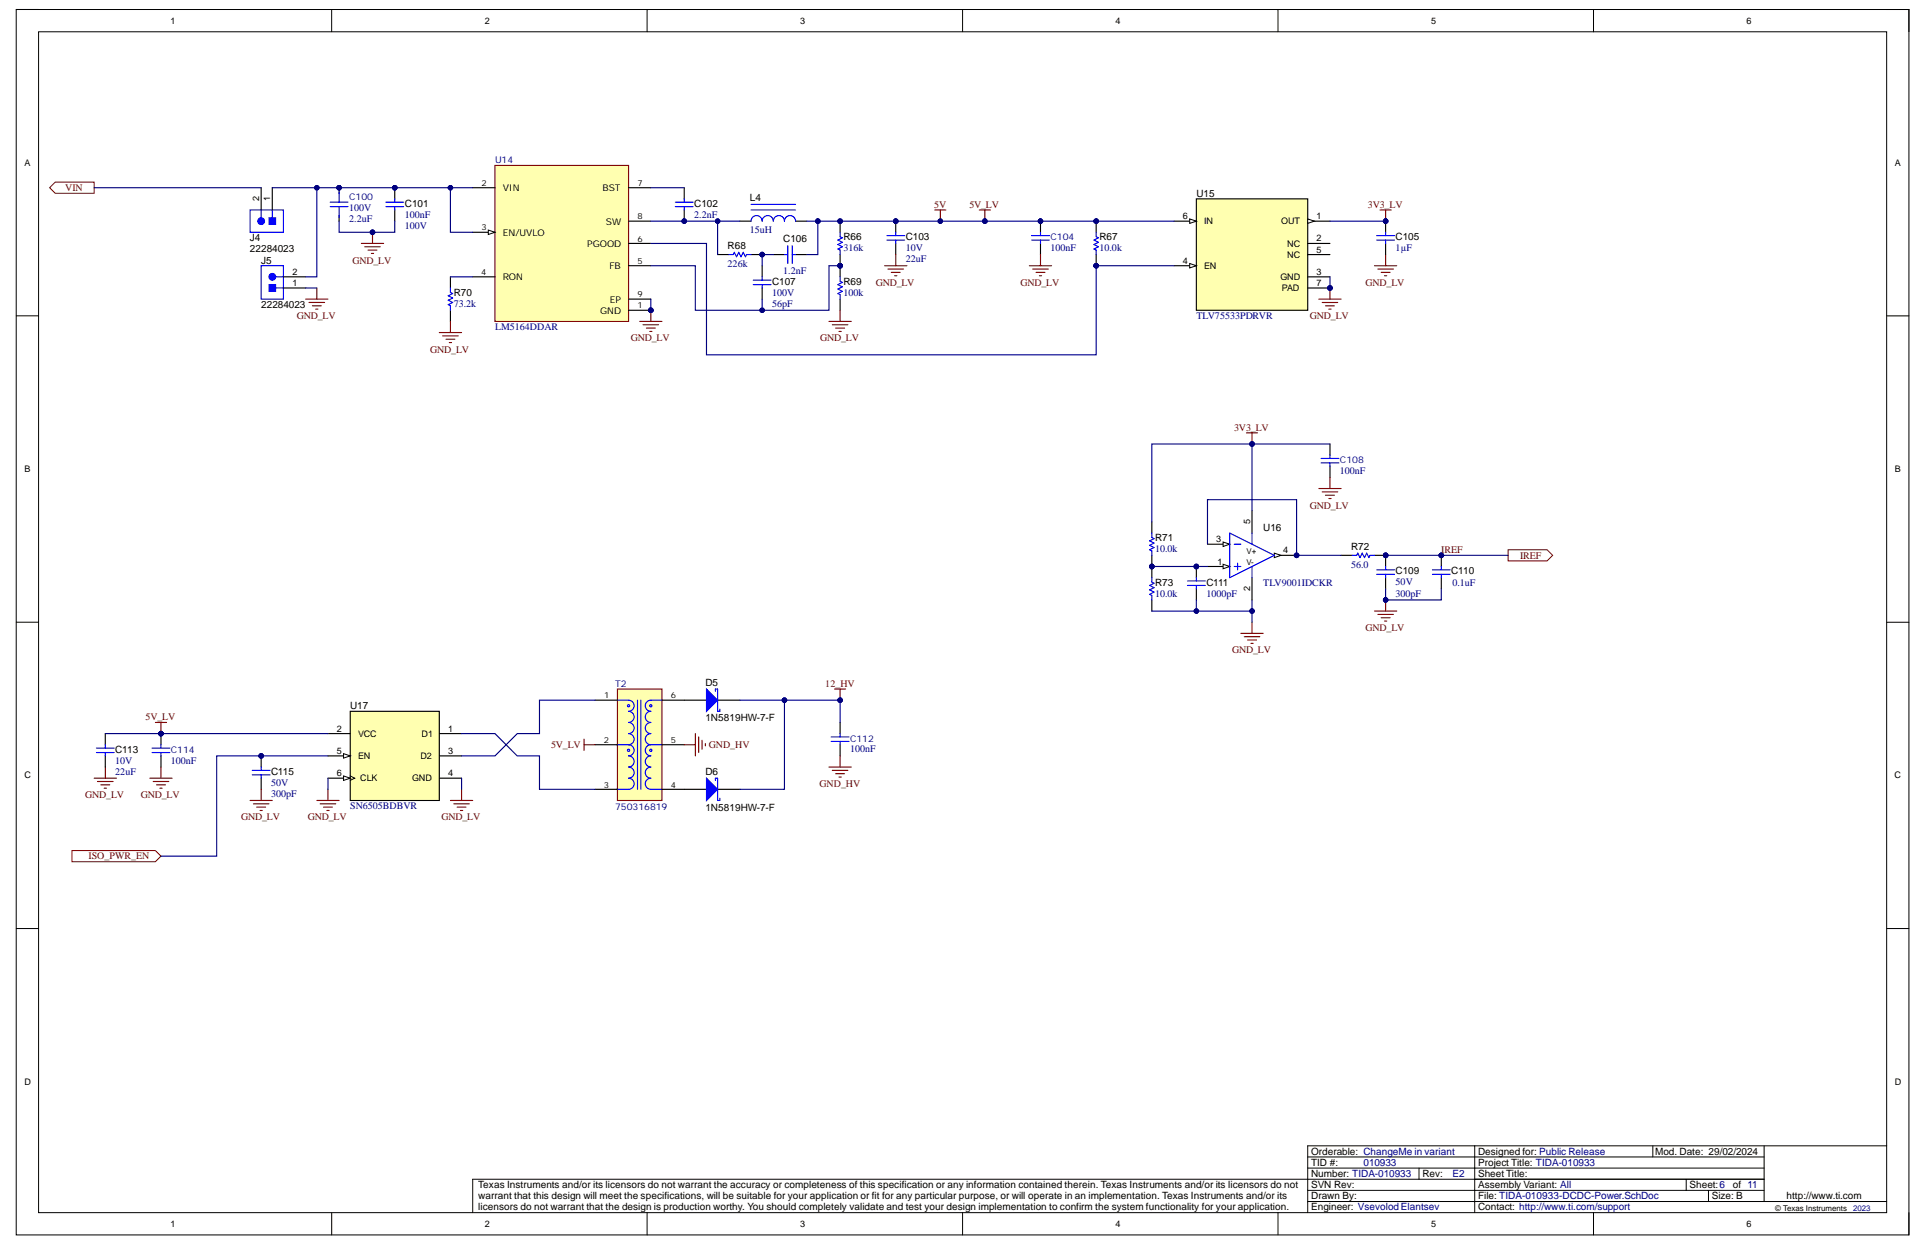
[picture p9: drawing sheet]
<svg xmlns="http://www.w3.org/2000/svg" width="432mm" height="279mm" viewBox="0 0 432 279" stroke-linecap="round" stroke-linejoin="round" font-family="sans-serif">
<defs><g id="words">
<g font-size="2.2" fill="#800000">
<text x="14.6" y="42.8">VIN</text>
<text x="209.4" y="46.6">5V</text>
<text x="217.3" y="46.6">5V_LV</text>
<text x="306.7" y="46.6">3V3_LV</text>
<text x="79" y="59.1">GND_LV</text>
<text x="196.3" y="64.1">GND_LV</text>
<text x="228.8" y="64.1">GND_LV</text>
<text x="306.2" y="64.1">GND_LV</text>
<text x="66.5" y="71.5">GND_LV</text>
<text x="293.7" y="71.5">GND_LV</text>
<text x="141.4" y="76.5">GND_LV</text>
<text x="183.9" y="76.5">GND_LV</text>
<text x="96.5" y="79">GND_LV</text>
<text x="276.7" y="96.5">3V3_LV</text>
<text x="293.7" y="114">GND_LV</text>
<text x="323.1" y="124">IREF</text>
<text x="340.8" y="125.2">IREF</text>
<text x="306.2" y="141.4">GND_LV</text>
<text x="276.2" y="146.4">GND_LV</text>
<text x="185" y="153.9">12_HV</text>
<text x="32.7" y="161.4">5V_LV</text>
<text x="123.6" y="167.7">5V_LV</text>
<text x="158.9" y="167.7">GND_HV</text>
<text x="19.1" y="178.9">GND_LV</text>
<text x="31.6" y="178.9">GND_LV</text>
<text x="183.7" y="176.4">GND_HV</text>
<text x="54.1" y="183.9">GND_LV</text>
<text x="69" y="183.9">GND_LV</text>
<text x="99" y="183.9">GND_LV</text>
<text x="19.8" y="192.6">ISO_PWR_EN</text>
</g>
<g font-size="2.2" fill="#000080">
<text x="78.3" y="47.3">100V</text>
<text x="78.3" y="49.8">2.2uF</text>
<text x="90.8" y="48.8">100nF</text>
<text x="90.8" y="51.3">100V</text>
<text x="155.6" y="48.8">2.2nF</text>
<text x="168.1" y="52.3">15uH</text>
<text x="163.1" y="59.8">226k</text>
<text x="189.1" y="56.3">316k</text>
<text x="203.1" y="56.3">10V</text>
<text x="203.1" y="58.8">22uF</text>
<text x="235.5" y="56.3">100nF</text>
<text x="246.5" y="56.3">10.0k</text>
<text x="312.9" y="56.3">1µF</text>
<text x="175.6" y="61.3">1.2nF</text>
<text x="101.7" y="68.8">73.2k</text>
<text x="173.1" y="66.3">100V</text>
<text x="173.1" y="68.8">56pF</text>
<text x="189.1" y="66.3">100k</text>
<text x="268.2" y="71.5">TLV75533PDRVR</text>
<text x="111" y="74">LM5164DDAR</text>
<text x="300.4" y="106.2">100nF</text>
<text x="259" y="123.7">10.0k</text>
<text x="283.2" y="131.5">TLV9001IDCKR</text>
<text x="302.9" y="127.2">56.0</text>
<text x="312.9" y="131.2">50V</text>
<text x="325.6" y="131.5">0.1uF</text>
<text x="259" y="133.7">10.0k</text>
<text x="270.5" y="133.7">1000pF</text>
<text x="312.9" y="133.7">300pF</text>
<text x="25.8" y="171.1">10V</text>
<text x="25.8" y="173.6">22uF</text>
<text x="38.3" y="171.1">100nF</text>
<text x="190.6" y="168.6">100nF</text>
<text x="60.8" y="176.2">50V</text>
<text x="60.8" y="178.7">300pF</text>
<text x="78.5" y="181.4">SN6505BDBVR</text>
<text x="305.7" y="261.3">010933</text>
<text x="325.6" y="263.8">E2</text>
</g>
<g font-size="2.2">
<text x="90.8" y="46.3">C101</text>
<text x="155.6" y="46.3">C102</text>
<text x="168.1" y="45.1">L4</text>
<text x="268.2" y="44.1">U15</text>
<text x="189.1" y="53.8">R66</text>
<text x="203.1" y="53.8">C103</text>
<text x="246.5" y="53.8">R67</text>
<text x="312.9" y="53.8">C105</text>
<text x="56" y="54.1">J4</text>
<text x="56" y="56.6">22284023</text>
<text x="58.5" y="59.1">J5</text>
<text x="163.1" y="55.8">R68</text>
<text x="175.6" y="54.3">C106</text>
<text x="173.1" y="63.8">C107</text>
<text x="189.1" y="63.8">R69</text>
<text x="58.5" y="69">22284023</text>
<text x="101.7" y="66.3">R70</text>
<text x="283.2" y="119">U16</text>
<text x="259" y="121.3">R71</text>
<text x="302.9" y="123.2">R72</text>
<text x="259" y="131.2">R73</text>
<text x="270.5" y="131.2">C111</text>
<text x="312.9" y="128.7">C109</text>
<text x="325.4" y="128.7">C110</text>
<text x="158.1" y="153.7">D5</text>
<text x="78.5" y="159">U17</text>
<text x="158.1" y="161.7">1N5819HW-7-F</text>
<text x="25.8" y="168.7">C113</text>
<text x="60.8" y="173.7">C115</text>
<text x="158.1" y="173.7">D6</text>
<text x="158.1" y="181.7">1N5819HW-7-F</text>
<text x="293.9" y="263.8">Number: TIDA-010933</text>
<text x="293.9" y="261.3">TID #:</text>
<text x="293.9" y="258.8">Orderable: ChangeMe in variant</text>
<text x="318.9" y="263.8">Rev:</text>
<text x="331.4" y="263.8">Sheet Title:</text>
<text x="331.4" y="261.3">Project Title: TIDA-010933</text>
<text x="331.4" y="258.8">Designed for: Public Release</text>
<text x="371" y="258.8">Mod. Date: 29/02/2024</text>
<text x="107.2" y="266.3">Texas Instruments and/or its licensors do not warrant the accuracy or completeness of this specification or any information contained therein. Texas Instruments and/or its licensors do not</text>
<text x="107.2" y="268.8">warrant that this design will meet the specifications, will be suitable for your application or fit for any particular purpose, or will operate in an implementation. Texas Instruments and/or its</text>
<text x="293.9" y="268.8">Drawn By:</text>
<text x="293.9" y="266.3">SVN Rev:</text>
<text x="331.4" y="268.8">File: TIDA-010933-DCDC-Power.SchDoc</text>
<text x="331.4" y="266.3">Assembly Variant: All</text>
<text x="378.8" y="266.3">Sheet:6</text>
<text x="383.8" y="268.8">Size: B</text>
<text x="388.5" y="266.3">of 11</text>
<text x="400.5" y="268.8">http://www.ti.com</text>
<text x="107.2" y="271.3">licensors do not warrant that the design is production worthy. You should completely validate and test your design implementation to confirm the system functionality for your application.</text>
<text x="293.9" y="271.3">Engineer: Vsevolod Elantsev</text>
<text x="331.4" y="271.3">Contact: http://www.ti.com/support</text>
</g>
<g font-size="2.1" fill="#000080">
<text x="111" y="36.6">U14</text>
<text x="78.3" y="44.9">C100</text>
<text x="235.5" y="53.9">C104</text>
<text x="300.4" y="103.8">C108</text>
<text x="137.9" y="154">T2</text>
<text x="190.6" y="166.2">C112</text>
<text x="38.3" y="168.7">C114</text>
<text x="137.9" y="181.5">750316819</text>
</g>
<g font-size="2.1">
<text x="112.7" y="42.9">VIN</text>
<text x="135.1" y="42.9">BST</text>
<text x="112.7" y="52.8">EN/UVLO</text>
<text x="135.8" y="50.3">SW</text>
<text x="131.7" y="55.3">PGOOD</text>
<text x="112.7" y="62.9">RON</text>
<text x="136.7" y="60.4">FB</text>
<text x="134.6" y="70.4">GND</text>
<text x="136.7" y="67.9">EP</text>
</g>
<g font-size="2">
<text x="38.2" y="5.3">1</text>
<text x="108.7" y="5.3">2</text>
<text x="179.4" y="5.3">3</text>
<text x="250.1" y="5.3">4</text>
<text x="320.8" y="5.3">5</text>
<text x="391.6" y="5.3">6</text>
<text x="5.5" y="37.1">A</text>
<text x="424.8" y="37.1">A</text>
<text x="58.1" y="45.1" transform="rotate(-90 58.1 45.1)">2</text>
<text x="60.6" y="45.1" transform="rotate(-90 60.6 45.1)">1</text>
<text x="265.2" y="49.1">6</text>
<text x="270" y="50.3">IN</text>
<text x="287.2" y="50.3">OUT</text>
<text x="295.2" y="49.1">1</text>
<text x="265.2" y="59.1">4</text>
<text x="288.6" y="55.3">NC</text>
<text x="288.6" y="57.7">NC</text>
<text x="295.2" y="54.1">2</text>
<text x="295.2" y="56.6">5</text>
<text x="65.6" y="64.1">1</text>
<text x="65.6" y="61.6">2</text>
<text x="270" y="60.2">EN</text>
<text x="287" y="62.7">GND</text>
<text x="287.4" y="65.2">PAD</text>
<text x="295.2" y="61.6">3</text>
<text x="295.2" y="64.1">7</text>
<text x="5.5" y="105.8">B</text>
<text x="424.8" y="105.8">B</text>
<text x="280.3" y="117.5" transform="rotate(-90 280.3 117.5)">5</text>
<text x="272.7" y="121.6">3</text>
<text x="287.7" y="124">4</text>
<text x="273" y="126.5">1</text>
<text x="280.3" y="132.5" transform="rotate(-90 280.3 132.5)">2</text>
<text x="75.5" y="164">2</text>
<text x="80.3" y="165.1">VCC</text>
<text x="94.5" y="165.1">D1</text>
<text x="100.5" y="164">1</text>
<text x="75.5" y="169">5</text>
<text x="75.5" y="174">6</text>
<text x="80.3" y="170.1">EN</text>
<text x="94.3" y="170.1">D2</text>
<text x="100.5" y="169">3</text>
<text x="100.5" y="174">4</text>
<text x="5.5" y="174.5">C</text>
<text x="80.8" y="175.1">CLK</text>
<text x="92.4" y="175.1">GND</text>
<text x="424.8" y="174.5">C</text>
<text x="5.5" y="243.2">D</text>
<text x="424.8" y="243.2">D</text>
<text x="38.2" y="275">1</text>
<text x="108.7" y="275">2</text>
<text x="179.4" y="275">3</text>
<text x="250.1" y="275">4</text>
<text x="320.8" y="275">5</text>
<text x="391.6" y="275">6</text>
</g>
<g font-size="1.9">
<text x="107.9" y="41.7">2</text>
<text x="142.9" y="41.7">7</text>
<text x="107.9" y="51.7">3</text>
<text x="142.9" y="49.2">8</text>
<text x="142.9" y="59.1">5</text>
<text x="142.9" y="54.2">6</text>
<text x="107.9" y="61.6">4</text>
<text x="142.9" y="66.6">9</text>
<text x="142.9" y="69.1">1</text>
<text x="135.5" y="156.5">1</text>
<text x="150.4" y="156.5">6</text>
<text x="135.4" y="166.5">2</text>
<text x="150.4" y="166.5">5</text>
<text x="135.4" y="176.5">3</text>
<text x="150.4" y="176.5">4</text>
</g>
<g font-size="1.8">
<text x="279.4" y="124.1">V+</text>
<text x="279.4" y="126.6">V-</text>
<text x="398" y="271.4">© Texas Instruments</text>
</g>
<text font-size="1.8" fill="#000080" x="415.5" y="271.4">2023</text>
</g></defs>
<g fill="none" stroke="#000" stroke-width=".22">
<path d="M3.6 2.1h424.4v274.7h-424.4zM3.6 2.1h5M8.6 7.1h414.4v264.7h-414.4zM74.4 2.1v5M145.1 2.1v5M215.8 2.1v5M286.5 2.1v5M357.3 2.1v5M423 2.1h5v5M3.6 70.8h5M423 70.8h5M3.6 139.5h5"/>
<path d="M423 139.5h5M3.6 208.1h5M423 208.1h5M293.2 259.3h102.3M330.6 256.8v15M370.6 256.8v2.5M395.5 256.8v12.5M423 256.8h-129.8v15M74.4 271.8v5M145.1 271.8v5M215.8 271.8v5M286.5 271.8v5"/>
<path d="M293.2 269.3h129.8M293.2 266.8h102.3M293.2 261.8h102.3M318.1 261.8v2.5M357.3 271.8v5M378 264.3v2.5M383 266.8v2.5M395.5 264.3h-289.5v7.5M428 271.8v5"/>
</g>
<circle cx="88.5" cy="42.1" r=".5" fill="#000080"/>
<circle cx="88.5" cy="42.1" r=".5" fill="none" stroke="#000080" stroke-width=".22"/>
<path d="M88.5 42.1v2.5" fill="none" stroke="#000" stroke-width=".25"/>
<circle cx="88.5" cy="42.1" r=".5" fill="#000080"/>
<circle cx="88.5" cy="42.1" r=".5" fill="none" stroke="#000080" stroke-width=".22"/>
<path d="M88.5 47.1v2.5" fill="none" stroke="#000" stroke-width=".25"/>
<path d="M86.5 45.3h4M86.5 46.3h4M88.5 44.6v.7M88.5 46.3v.8" fill="none" stroke="#00f" stroke-width=".25"/>
<path d="M338.1 123.2h8.8l1.2 1.3-1.2 1.2h-8.8z" fill-rule="evenodd" fill="#fff"/>
<path d="M338.1 123.2h8.8l1.2 1.3-1.2 1.2h-8.8z" fill="none" stroke="#800000" stroke-width=".22"/>
<path d="M12.4 40.8h8.7v2.5h-8.7l-1.3-1.2z" fill-rule="evenodd" fill="#fff"/>
<path d="M12.4 40.8h8.7v2.5h-8.7l-1.3-1.2z" fill="none" stroke="#800000" stroke-width=".22"/>
<path d="M309.4 47.1h2.5M310.6 47.1v2.5" fill="none" stroke="#800000" stroke-width=".25"/>
<circle cx="310.7" cy="49.6" r=".5" fill="#000080"/>
<circle cx="310.7" cy="49.6" r=".5" fill="none" stroke="#000080" stroke-width=".22"/>
<path d="M219.5 47.1h2.5M220.8 47.1v2.5" fill="none" stroke="#800000" stroke-width=".25"/>
<circle cx="220.8" cy="49.6" r=".5" fill="#000080"/>
<circle cx="220.8" cy="49.6" r=".5" fill="none" stroke="#000080" stroke-width=".22"/>
<path d="M81 54.6h5M81.8 55.3h3.5M82.5 56.1h2M83.3 56.8h.5M83.5 52.1v2.5" fill="none" stroke="#800000" stroke-width=".25"/>
<circle cx="83.5" cy="52.1" r=".5" fill="#000080"/>
<circle cx="83.5" cy="52.1" r=".5" fill="none" stroke="#000080" stroke-width=".22"/>
<circle cx="145.9" cy="69.5" r=".5" fill="#000080"/>
<circle cx="145.9" cy="69.5" r=".5" fill="none" stroke="#000080" stroke-width=".22"/>
<path d="M111 37.1h29.9v34.9h-29.9z" fill-rule="evenodd" fill="#ffffb0"/>
<path d="M111 37.1h29.9v34.9h-29.9z" fill="none" stroke="#800000" stroke-width=".25"/>
<path d="M106 42.1h5M106 52.1h5M140.9 42.1h5" fill="none" stroke="#000" stroke-width=".25"/>
<path d="M109.5 51.6l1.5 .5-1.5 .5z" fill="#f8fcff"/>
<path d="M109.5 51.6l1.5 .5-1.5 .5z" fill="none" stroke="#000" stroke-width=".22"/>
<path d="M140.9 59.6h5M140.9 54.6h5M140.9 49.6h5M106 62h5M140.9 67h5M140.9 69.5h5" fill="none" stroke="#000" stroke-width=".25"/>
<circle cx="145.9" cy="69.5" r=".5" fill="#000080"/>
<circle cx="145.9" cy="69.5" r=".5" fill="none" stroke="#000080" stroke-width=".22"/>
<path d="M101 62v2.5M101 69.5v2.5" fill="none" stroke="#000" stroke-width=".25"/>
<path d="M101 64.5v1l.5 .3-1 .5 1 .5-1 .5 1 .5-1 .5 .5 .2v1" fill="none" stroke="#00f" stroke-width=".25"/>
<path d="M98.5 74.5h5M99.2 75.3h3.5M100 76h2M100.7 76.8h.5M101 72v2.5M143.4 72h5M144.2 72.8h3.5M144.9 73.5h2M145.7 74.3h.5M145.9 69.5v2.5" fill="none" stroke="#800000" stroke-width=".25"/>
<circle cx="145.9" cy="69.5" r=".5" fill="#000080"/>
<circle cx="145.9" cy="69.5" r=".5" fill="none" stroke="#000080" stroke-width=".22"/>
<circle cx="153.4" cy="49.6" r=".5" fill="#000080"/>
<circle cx="153.4" cy="49.6" r=".5" fill="none" stroke="#000080" stroke-width=".22"/>
<path d="M153.4 42.1v2.5M153.4 47.1v2.5" fill="none" stroke="#000" stroke-width=".25"/>
<circle cx="153.4" cy="49.6" r=".5" fill="#000080"/>
<circle cx="153.4" cy="49.6" r=".5" fill="none" stroke="#000080" stroke-width=".22"/>
<path d="M151.4 45.3h4M151.4 46.3h4M153.4 44.6v.7M153.4 46.3v.8" fill="none" stroke="#00f" stroke-width=".25"/>
<circle cx="200.8" cy="49.6" r=".5" fill="#000080"/>
<circle cx="200.8" cy="49.6" r=".5" fill="none" stroke="#000080" stroke-width=".22"/>
<path d="M200.8 49.6v2.5" fill="none" stroke="#000" stroke-width=".25"/>
<circle cx="200.8" cy="49.6" r=".5" fill="#000080"/>
<circle cx="200.8" cy="49.6" r=".5" fill="none" stroke="#000080" stroke-width=".22"/>
<path d="M200.8 54.6v2.5" fill="none" stroke="#000" stroke-width=".25"/>
<path d="M198.8 52.8h4M198.8 53.8h4M200.8 52.1v.7M200.8 53.8v.8" fill="none" stroke="#00f" stroke-width=".25"/>
<path d="M198.3 59.6h5M200.8 57.1v2.5M199.1 60.3h3.5M199.8 61h2M200.6 61.8h.5" fill="none" stroke="#800000" stroke-width=".25"/>
<circle cx="188.3" cy="49.6" r=".5" fill="#000080"/>
<circle cx="188.3" cy="49.6" r=".5" fill="none" stroke="#000080" stroke-width=".22"/>
<circle cx="188.3" cy="59.6" r=".5" fill="#000080"/>
<circle cx="188.3" cy="59.6" r=".5" fill="none" stroke="#000080" stroke-width=".22"/>
<path d="M188.3 49.6v2.5" fill="none" stroke="#000" stroke-width=".25"/>
<circle cx="188.3" cy="49.6" r=".5" fill="#000080"/>
<circle cx="188.3" cy="49.6" r=".5" fill="none" stroke="#000080" stroke-width=".22"/>
<path d="M188.3 57.1v2.5" fill="none" stroke="#000" stroke-width=".25"/>
<circle cx="188.3" cy="59.6" r=".5" fill="#000080"/>
<circle cx="188.3" cy="59.6" r=".5" fill="none" stroke="#000080" stroke-width=".22"/>
<path d="M188.3 52.1v1l.5 .2-1 .5 1 .5-1 .5 1 .5-1 .5 .5 .3v1" fill="none" stroke="#00f" stroke-width=".25"/>
<circle cx="188.3" cy="59.6" r=".5" fill="#000080"/>
<circle cx="188.3" cy="59.6" r=".5" fill="none" stroke="#000080" stroke-width=".22"/>
<path d="M188.3 59.6v2.5" fill="none" stroke="#000" stroke-width=".25"/>
<circle cx="188.3" cy="59.6" r=".5" fill="#000080"/>
<circle cx="188.3" cy="59.6" r=".5" fill="none" stroke="#000080" stroke-width=".22"/>
<path d="M170.9 59.6v2.4M170.9 64.5v2.5M188.3 67v2.5" fill="none" stroke="#000" stroke-width=".25"/>
<path d="M168.9 62.8h4M168.9 63.8h4M170.9 62v.8M170.9 63.8v.7M188.3 62.1v.9l.5 .3-1 .5 1 .5-1 .5 1 .5-1 .5 .5 .3v.9" fill="none" stroke="#00f" stroke-width=".25"/>
<path d="M185.8 72h5M186.6 72.8h3.5M187.4 73.5h1.9M188.1 74.3h.5M188.3 69.5v2.5M295.7 67h5M296.4 67.8h3.5M297.2 68.5h2M297.9 69.3h.5M298.2 64.6v2.4" fill="none" stroke="#800000" stroke-width=".25"/>
<circle cx="298.2" cy="64.6" r=".5" fill="#000080"/>
<circle cx="298.2" cy="64.6" r=".5" fill="none" stroke="#000080" stroke-width=".22"/>
<path d="M308.2 59.6h4.9M310.6 57.1v2.5M308.9 60.3h3.5M309.7 61h2M310.4 61.8h.5" fill="none" stroke="#800000" stroke-width=".25"/>
<circle cx="310.7" cy="49.6" r=".5" fill="#000080"/>
<circle cx="310.7" cy="49.6" r=".5" fill="none" stroke="#000080" stroke-width=".22"/>
<path d="M310.6 49.6v2.5" fill="none" stroke="#000" stroke-width=".25"/>
<circle cx="310.7" cy="49.6" r=".5" fill="#000080"/>
<circle cx="310.7" cy="49.6" r=".5" fill="none" stroke="#000080" stroke-width=".22"/>
<path d="M310.6 54.6v2.5" fill="none" stroke="#000" stroke-width=".25"/>
<path d="M308.7 52.8h3.9M308.7 53.8h3.9M310.6 52.1v.7M310.6 53.8v.8" fill="none" stroke="#00f" stroke-width=".25"/>
<circle cx="323.1" cy="124.5" r=".5" fill="#000080"/>
<circle cx="323.1" cy="124.5" r=".5" fill="none" stroke="#000080" stroke-width=".22"/>
<path d="M279.4 97h2.5M280.7 97v2.5" fill="none" stroke="#800000" stroke-width=".25"/>
<circle cx="280.7" cy="99.5" r=".5" fill="#000080"/>
<circle cx="280.7" cy="99.5" r=".5" fill="none" stroke="#000080" stroke-width=".22"/>
<path d="M298.2 99.5v2.5M298.2 104.5v2.5" fill="none" stroke="#000" stroke-width=".25"/>
<path d="M296.2 102.8h4M296.2 103.8h4M298.2 102v.8M298.2 103.8v.7" fill="none" stroke="#00f" stroke-width=".25"/>
<path d="M295.7 109.5h5M296.4 110.2h3.5M297.2 111h2M297.9 111.7h.5M298.2 107v2.5M280.7 139.5v2.5M278.2 142h5M278.9 142.7h3.5M279.7 143.4h2M280.5 144.2h.4" fill="none" stroke="#800000" stroke-width=".25"/>
<circle cx="268.2" cy="127" r=".5" fill="#000080"/>
<circle cx="268.2" cy="127" r=".5" fill="none" stroke="#000080" stroke-width=".22"/>
<path d="M268.2 127v2.5" fill="none" stroke="#000" stroke-width=".25"/>
<circle cx="268.2" cy="127" r=".5" fill="#000080"/>
<circle cx="268.2" cy="127" r=".5" fill="none" stroke="#000080" stroke-width=".22"/>
<path d="M268.2 132v2.5" fill="none" stroke="#000" stroke-width=".25"/>
<path d="M266.2 130.2h4M266.2 131.2h4M268.2 129.5v.7M268.2 131.2v.8" fill="none" stroke="#00f" stroke-width=".25"/>
<circle cx="76" cy="42.1" r=".5" fill="#000080"/>
<circle cx="76" cy="42.1" r=".5" fill="none" stroke="#000080" stroke-width=".22"/>
<path d="M76 42.1v1.2M76 48.3v1.3" fill="none" stroke="#000" stroke-width=".25"/>
<circle cx="76" cy="42.1" r=".5" fill="#000080"/>
<circle cx="76" cy="42.1" r=".5" fill="none" stroke="#000080" stroke-width=".22"/>
<path d="M74 46.3h4M74 45.3h4M76 43.1v2.2M76 46.3v2.5" fill="none" stroke="#00f" stroke-width=".25"/>
<path d="M138.4 154.4h10v25h-10z" fill-rule="evenodd" fill="#ffffb0"/>
<path d="M138.4 154.4h10v25h-10z" fill="none" stroke="#800000" stroke-width=".25"/>
<g fill="none" stroke="#00f" stroke-width=".25">
<path d="M138.4 156.9h2.5a1.25 1.25 0 0 1 1.3 1.3 1.25 1.25 0 0 1-1.3 1.2 1.25 1.25 0 0 1 1.3 1.3 1.25 1.25 0 0 1-1.3 1.2 1.25 1.25 0 0 1 1.3 1.3 1.25 1.25 0 0 1-1.3 1.2 1.25 1.25 0 0 1 1.3 1.3 1.25 1.25 0 0 1-1.3 1.2 1.25 1.25 0 0 1 1.3 1.3 1.25 1.25 0 0 1-1.3 1.2 1.25 1.25 0 0 1 1.3 1.3 1.25 1.25 0 0 1-1.3 1.2 1.25 1.25 0 0 1 1.3 1.3 1.25 1.25 0 0 1-1.3 1.2 1.25 1.25 0 0 1 1.3 1.3 1.25 1.25 0 0 1-1.3 1.2h-2.7M142.9 156.9v20M143.7 156.9v20M148.4 156.9h-2.5a1.25 1.25 0 0 0-1.2 1.3 1.25 1.25 0 0 0 1.2 1.2 1.25 1.25 0 0 0-1.2 1.3 1.25 1.25 0 0 0 1.2 1.2 1.25 1.25 0 0 0-1.2 1.3 1.25 1.25 0 0 0 1.2 1.2 1.25 1.25 0 0 0-1.2 1.3 1.25 1.25 0 0 0 1.2 1.2M138.2 166.9h3M145.9 166.9a1.25 1.25 0 0 0-1.2 1.3 1.25 1.25 0 0 0 1.2 1.2 1.25 1.25 0 0 0-1.2 1.3 1.25 1.25 0 0 0 1.2 1.2 1.25 1.25 0 0 0-1.2 1.3 1.25 1.25 0 0 0 1.2 1.2 1.25 1.25 0 0 0-1.2 1.3 1.25 1.25 0 0 0 1.2 1.2h2.5M145.9 166.9h2.5"/>
<circle cx="140.9" cy="158.2" r=".25"/>
<circle cx="145.9" cy="158.2" r=".25"/>
<circle cx="140.9" cy="168.2" r=".25"/>
<circle cx="145.9" cy="168.2" r=".25"/>
</g>
<path d="M133.4 156.9h5M148.4 156.9h5M133.4 166.9h5M133.4 176.9h5M148.4 166.9h5M148.4 176.9h5" fill="none" stroke="#000" stroke-width=".25"/>
<path d="M78.5 159.4h20v20h-20z" fill-rule="evenodd" fill="#ffffb0"/>
<path d="M78.5 159.4h20v20h-20zM73.5 164.4h5M73.5 169.4h5M98.5 164.4h5M98.5 169.4h5M98.5 174.4h5" fill="none" stroke="#000" stroke-width=".25"/>
<path d="M77 168.9l1.5 .5-1.5 .5z" fill="#f8fcff"/>
<path d="M77 168.9l1.5 .5-1.5 .5z" fill="none" stroke="#000" stroke-width=".22"/>
<path d="M73.5 174.4h5" fill="none" stroke="#000" stroke-width=".25"/>
<path d="M77 173.9l1.5 .5-1.5 .5z" fill="#f8fcff"/>
<path d="M77 173.9l1.5 .5-1.5 .5zM78.5 173.9l1 .5-1 .5" fill="none" stroke="#000" stroke-width=".22"/>
<circle cx="36.1" cy="164.4" r=".5" fill="#000080"/>
<circle cx="36.1" cy="164.4" r=".5" fill="none" stroke="#000080" stroke-width=".22"/>
<path d="M36.1 164.4v2.5" fill="none" stroke="#000" stroke-width=".25"/>
<circle cx="36.1" cy="164.4" r=".5" fill="#000080"/>
<circle cx="36.1" cy="164.4" r=".5" fill="none" stroke="#000080" stroke-width=".22"/>
<path d="M36.1 169.4v2.5" fill="none" stroke="#000" stroke-width=".25"/>
<path d="M34.1 167.7h4M34.1 168.7h4M36.1 166.9v.8M36.1 168.7v.7" fill="none" stroke="#00f" stroke-width=".25"/>
<path d="M34.8 161.9h2.5M36.1 161.9v2.5M71 179.4h5M73.5 176.9v2.5M101 179.4h5M103.5 176.9v2.5M71.8 180.2h3.5M72.5 180.9h2M73.3 181.7h.5M101.7 180.2h3.5M102.5 180.9h2M103.2 181.7h.5" fill="none" stroke="#800000" stroke-width=".25"/>
<circle cx="36.1" cy="164.4" r=".5" fill="#000080"/>
<circle cx="36.1" cy="164.4" r=".5" fill="none" stroke="#000080" stroke-width=".22"/>
<path d="M21.1 174.4h5M21.9 175.2h3.5M22.6 175.9h2M23.4 176.7h.5M23.6 171.9v2.5" fill="none" stroke="#800000" stroke-width=".25"/>
<path d="M16.1 190.6h18.7l1.3 1.3-1.3 1.2h-18.7z" fill-rule="evenodd" fill="#fff"/>
<path d="M16.1 190.6h18.7l1.3 1.3-1.3 1.2h-18.7z" fill="none" stroke="#800000" stroke-width=".22"/>
<path d="M130.9 165.7v2.5M130.9 166.9h2.5" fill="none" stroke="#800000" stroke-width=".25"/>
<path d="M153.4 156.9h5M160.9 156.9h5" fill="none" stroke="#000" stroke-width=".25"/>
<path d="M158.4 154.4l2.5 2.5-2.5 2.5z" fill="#00f"/>
<path d="M158.4 154.4l2.5 2.5-2.5 2.5zM160.4 154.9v-.5h.5v5h.5v-.5" fill="none" stroke="#00f" stroke-width=".25"/>
<path d="M153.4 176.9h5M160.9 176.9h5" fill="none" stroke="#000" stroke-width=".25"/>
<path d="M158.4 174.4l2.5 2.5-2.5 2.5z" fill="#00f"/>
<path d="M158.4 174.4l2.5 2.5-2.5 2.5zM160.4 174.9v-.5h.5v5h.5v-.5M186.3 165.2h4M186.3 166.2h4M188.3 164.4v.8M188.3 166.2v.7" fill="none" stroke="#00f" stroke-width=".25"/>
<path d="M153.4 166.9h2.5M155.9 164.4v5M156.6 165.2v3.5M157.4 165.9v2M158.1 166.7v.5M185.8 171.9h5M186.6 172.7h3.5M187.4 173.4h1.9M188.1 174.2h.5M188.3 169.4v2.5" fill="none" stroke="#800000" stroke-width=".25"/>
<path d="M188.3 161.9v2.5M188.3 166.9v2.5" fill="none" stroke="#000" stroke-width=".25"/>
<circle cx="175.9" cy="156.9" r=".5" fill="#000080"/>
<circle cx="175.9" cy="156.9" r=".5" fill="none" stroke="#000080" stroke-width=".22"/>
<path d="M165.9 49.6h2.5M173.4 57.1h2.5M178.4 57.1h2.5M178.4 49.6h2.5" fill="none" stroke="#000" stroke-width=".25"/>
<path d="M168.4 49.6a1.25 1.25 0 0 1 1.2-1.3 1.25 1.25 0 0 1 1.3 1.3 1.25 1.25 0 0 1 1.2-1.3 1.25 1.25 0 0 1 1.3 1.3 1.25 1.25 0 0 1 1.2-1.3 1.25 1.25 0 0 1 1.3 1.3 1.25 1.25 0 0 1 1.2-1.3 1.25 1.25 0 0 1 1.3 1.3M168.4 47.1h10M168.4 45.8h10M175.9 57.1h.7M176.6 55.1v4M177.6 55.1v4M177.6 57.1h.8" fill="none" stroke="#00f" stroke-width=".25"/>
<circle cx="170.9" cy="57.1" r=".5" fill="#000080"/>
<circle cx="170.9" cy="57.1" r=".5" fill="none" stroke="#000080" stroke-width=".22"/>
<path d="M168.4 57.1h2.5" fill="none" stroke="#000" stroke-width=".25"/>
<circle cx="170.9" cy="57.1" r=".5" fill="#000080"/>
<circle cx="170.9" cy="57.1" r=".5" fill="none" stroke="#000080" stroke-width=".22"/>
<path d="M160.9 57.1h2.5" fill="none" stroke="#000" stroke-width=".25"/>
<path d="M163.4 57.1h1l.2-.5 .5 1 .5-1 .5 1 .5-1 .5 1 .3-.5h1" fill="none" stroke="#00f" stroke-width=".25"/>
<circle cx="233.3" cy="49.6" r=".5" fill="#000080"/>
<circle cx="233.3" cy="49.6" r=".5" fill="none" stroke="#000080" stroke-width=".22"/>
<path d="M233.3 49.6v2.5M233.3 54.6v2.5" fill="none" stroke="#000" stroke-width=".25"/>
<circle cx="233.3" cy="49.6" r=".5" fill="#000080"/>
<circle cx="233.3" cy="49.6" r=".5" fill="none" stroke="#000080" stroke-width=".22"/>
<path d="M231.3 53.8h4M231.3 52.8h4M233.3 52.1v.7M233.3 53.8v.8" fill="none" stroke="#00f" stroke-width=".25"/>
<path d="M230.8 59.6h5M233.3 57.1v2.5M231.5 60.3h3.5M232.3 61h2M233 61.8h.5" fill="none" stroke="#800000" stroke-width=".25"/>
<circle cx="310.7" cy="124.5" r=".5" fill="#000080"/>
<circle cx="310.7" cy="124.5" r=".5" fill="none" stroke="#000080" stroke-width=".22"/>
<path d="M310.6 124.5v2.5" fill="none" stroke="#000" stroke-width=".25"/>
<circle cx="310.7" cy="124.5" r=".5" fill="#000080"/>
<circle cx="310.7" cy="124.5" r=".5" fill="none" stroke="#000080" stroke-width=".22"/>
<path d="M310.6 129.5v2.5" fill="none" stroke="#000" stroke-width=".25"/>
<path d="M308.7 127.7h3.9M308.7 128.7h3.9M310.6 127v.7M310.6 128.7v.8" fill="none" stroke="#00f" stroke-width=".25"/>
<path d="M308.2 137h4.9M308.9 137.7h3.5M309.7 138.5h2M310.4 139.2h.5M310.6 134.5v2.5" fill="none" stroke="#800000" stroke-width=".25"/>
<circle cx="310.7" cy="134.5" r=".5" fill="#000080"/>
<circle cx="310.7" cy="134.5" r=".5" fill="none" stroke="#000080" stroke-width=".22"/>
<path d="M23.6 164.4v2.5M23.6 169.4v2.5" fill="none" stroke="#000" stroke-width=".25"/>
<path d="M21.6 167.7h4M21.6 168.7h4M23.6 166.9v.8M23.6 168.7v.7" fill="none" stroke="#00f" stroke-width=".25"/>
<path d="M33.6 174.4h5M34.3 175.2h3.5M35.1 175.9h2M35.8 176.7h.5M36.1 171.9v2.5" fill="none" stroke="#800000" stroke-width=".25"/>
<circle cx="58.6" cy="169.4" r=".5" fill="#000080"/>
<circle cx="58.6" cy="169.4" r=".5" fill="none" stroke="#000080" stroke-width=".22"/>
<path d="M58.6 169.4v2.5" fill="none" stroke="#000" stroke-width=".25"/>
<circle cx="58.6" cy="169.4" r=".5" fill="#000080"/>
<circle cx="58.6" cy="169.4" r=".5" fill="none" stroke="#000080" stroke-width=".22"/>
<path d="M58.6 174.4v2.5" fill="none" stroke="#000" stroke-width=".25"/>
<path d="M56.6 172.7h3.9M56.6 173.7h4M58.6 171.9v.8M58.6 173.7v.7" fill="none" stroke="#00f" stroke-width=".25"/>
<path d="M56.1 179.4h5M58.6 176.9v2.5M56.8 180.2h3.5M57.6 180.9h1.9M58.3 181.7h.5" fill="none" stroke="#800000" stroke-width=".25"/>
<circle cx="298.2" cy="64.6" r=".5" fill="#000080"/>
<circle cx="298.2" cy="64.6" r=".5" fill="none" stroke="#000080" stroke-width=".22"/>
<path d="M268.2 44.6h25v24.9h-25z" fill-rule="evenodd" fill="#ffffb0"/>
<path d="M268.2 44.6h25v24.9h-25zM293.2 49.6h5" fill="none" stroke="#000" stroke-width=".25"/>
<path d="M293.2 49.1l1.5 .5-1.5 .5z" fill="#f8fcff"/>
<path d="M293.2 49.1l1.5 .5-1.5 .5z" fill="none" stroke="#000" stroke-width=".22"/>
<path d="M263.2 59.6h5M293.2 54.6h5M293.2 62.1h5" fill="none" stroke="#000" stroke-width=".25"/>
<path d="M266.7 59.1l1.5 .5-1.5 .5z" fill="#f8fcff"/>
<path d="M266.7 59.1l1.5 .5-1.5 .5z" fill="none" stroke="#000" stroke-width=".22"/>
<path d="M263.2 49.6h5M293.2 57.1h5" fill="none" stroke="#000" stroke-width=".25"/>
<path d="M266.7 49.1l1.5 .5-1.5 .5z" fill="#f8fcff"/>
<path d="M266.7 49.1l1.5 .5-1.5 .5z" fill="none" stroke="#000" stroke-width=".22"/>
<path d="M293.2 64.6h5" fill="none" stroke="#000" stroke-width=".25"/>
<circle cx="298.2" cy="64.6" r=".5" fill="#000080"/>
<circle cx="298.2" cy="64.6" r=".5" fill="none" stroke="#000080" stroke-width=".22"/>
<circle cx="258.2" cy="127" r=".5" fill="#000080"/>
<circle cx="258.2" cy="127" r=".5" fill="none" stroke="#000080" stroke-width=".22"/>
<path d="M258.2 124.5v2.5" fill="none" stroke="#000" stroke-width=".25"/>
<circle cx="258.2" cy="127" r=".5" fill="#000080"/>
<circle cx="258.2" cy="127" r=".5" fill="none" stroke="#000080" stroke-width=".22"/>
<path d="M258.2 117v2.5" fill="none" stroke="#000" stroke-width=".25"/>
<path d="M258.2 119.5v1l.5 .2-1 .5 1 .5-1 .5 1 .5-1 .5 .5 .3v1" fill="none" stroke="#00f" stroke-width=".25"/>
<circle cx="258.2" cy="127" r=".5" fill="#000080"/>
<circle cx="258.2" cy="127" r=".5" fill="none" stroke="#000080" stroke-width=".22"/>
<path d="M258.2 127v2.5M258.2 134.5v2.5" fill="none" stroke="#000" stroke-width=".25"/>
<circle cx="258.2" cy="127" r=".5" fill="#000080"/>
<circle cx="258.2" cy="127" r=".5" fill="none" stroke="#000080" stroke-width=".22"/>
<path d="M258.2 129.5v1l.5 .2-1 .5 1 .5-1 .5 1 .5-1 .5 .5 .3v1" fill="none" stroke="#00f" stroke-width=".25"/>
<circle cx="323.1" cy="124.5" r=".5" fill="#000080"/>
<circle cx="323.1" cy="124.5" r=".5" fill="none" stroke="#000080" stroke-width=".22"/>
<path d="M323.1 124.5v2.5" fill="none" stroke="#000" stroke-width=".25"/>
<circle cx="323.1" cy="124.5" r=".5" fill="#000080"/>
<circle cx="323.1" cy="124.5" r=".5" fill="none" stroke="#000080" stroke-width=".22"/>
<path d="M323.1 129.5v2.5" fill="none" stroke="#000" stroke-width=".25"/>
<path d="M321.1 127.7h4M321.1 128.7h4M323.1 127v.7M323.1 128.7v.8" fill="none" stroke="#00f" stroke-width=".25"/>
<circle cx="290.7" cy="124.5" r=".5" fill="#000080"/>
<circle cx="290.7" cy="124.5" r=".5" fill="none" stroke="#000080" stroke-width=".22"/>
<path d="M270.7 122h5" fill="none" stroke="#000" stroke-width=".25"/>
<path d="M274.2 121.5l1.5 .5-1.5 .5z" fill="#f8fcff"/>
<path d="M274.2 121.5l1.5 .5-1.5 .5z" fill="none" stroke="#000" stroke-width=".22"/>
<path d="M270.7 127h5" fill="none" stroke="#000" stroke-width=".25"/>
<path d="M274.2 126.5l1.5 .5-1.5 .5z" fill="#f8fcff"/>
<path d="M274.2 126.5l1.5 .5-1.5 .5z" fill="none" stroke="#000" stroke-width=".22"/>
<path d="M280.7 129.5v5M285.7 124.5h5" fill="none" stroke="#000" stroke-width=".25"/>
<path d="M285.7 124l1.5 .5-1.5 .5z" fill="#f8fcff"/>
<path d="M285.7 124l1.5 .5-1.5 .5z" fill="none" stroke="#000" stroke-width=".22"/>
<circle cx="290.7" cy="124.5" r=".5" fill="#000080"/>
<circle cx="290.7" cy="124.5" r=".5" fill="none" stroke="#000080" stroke-width=".22"/>
<path d="M280.7 114.5v5" fill="none" stroke="#000" stroke-width=".25"/>
<path d="M275.7 119.5l10 5-10 5zM280.7 119.5v2.5M276.7 122h1.5M276.7 127h1.5M277.5 126.2v1.5M280.7 127v2.5" fill="none" stroke="#00f" stroke-width=".25"/>
<circle cx="310.7" cy="124.5" r=".5" fill="#000080"/>
<circle cx="310.7" cy="124.5" r=".5" fill="none" stroke="#000080" stroke-width=".22"/>
<path d="M308.2 124.5h2.4" fill="none" stroke="#000" stroke-width=".25"/>
<circle cx="310.7" cy="124.5" r=".5" fill="#000080"/>
<circle cx="310.7" cy="124.5" r=".5" fill="none" stroke="#000080" stroke-width=".22"/>
<path d="M300.7 124.5h2.5" fill="none" stroke="#000" stroke-width=".25"/>
<path d="M303.2 124.5h1l.2-.5 .5 1 .5-1 .5 1 .5-1 .5 1 .3-.5h1" fill="none" stroke="#00f" stroke-width=".25"/>
<path d="M56.1 47.1h7.4v5h-7.4z" fill-rule="evenodd" fill="#fff"/>
<path d="M56.1 47.1h7.4v5h-7.4zM58.6 47.1v1.7" fill="none" stroke="#00f" stroke-width=".25"/>
<circle cx="58.6" cy="49.6" r=".75" fill="#00f"/>
<g fill="none" stroke="#00f" stroke-width=".25">
<path d="M61 47.1v1.7"/>
<circle cx="58.6" cy="49.6" r=".75"/>
</g>
<path d="M58.6 42.1v5M61 42.1v5" fill="none" stroke="#000" stroke-width=".25"/>
<path d="M60.3 48.8h1.5v1.5h-1.5z" fill-rule="evenodd" fill="#00f"/>
<path d="M60.3 48.8h1.5v1.5h-1.5z" fill="none" stroke="#00f" stroke-width=".22"/>
<path d="M58.6 59.6h4.9v7.4h-4.9z" fill-rule="evenodd" fill="#fff"/>
<path d="M58.6 59.6h4.9v7.4h-4.9zM61.8 62h1.7" fill="none" stroke="#00f" stroke-width=".25"/>
<circle cx="61" cy="62" r=".75" fill="#00f"/>
<g fill="none" stroke="#00f" stroke-width=".25">
<path d="M61.8 64.5h1.7"/>
<circle cx="61" cy="62" r=".75"/>
</g>
<path d="M63.5 64.5h5M63.5 62h5" fill="none" stroke="#000" stroke-width=".25"/>
<path d="M60.3 63.8h1.5v1.5h-1.5z" fill-rule="evenodd" fill="#00f"/>
<path d="M60.3 63.8h1.5v1.5h-1.5z" fill="none" stroke="#00f" stroke-width=".22"/>
<path d="M68.5 67h5M69.3 67.8h3.5M70 68.5h2M70.8 69.3h.5M71 64.5v2.5" fill="none" stroke="#800000" stroke-width=".25"/>
<circle cx="245.8" cy="49.6" r=".5" fill="#000080"/>
<circle cx="245.8" cy="49.6" r=".5" fill="none" stroke="#000080" stroke-width=".22"/>
<circle cx="245.8" cy="59.6" r=".5" fill="#000080"/>
<circle cx="245.8" cy="59.6" r=".5" fill="none" stroke="#000080" stroke-width=".22"/>
<path d="M245.8 49.6v2.5" fill="none" stroke="#000" stroke-width=".25"/>
<circle cx="245.8" cy="49.6" r=".5" fill="#000080"/>
<circle cx="245.8" cy="49.6" r=".5" fill="none" stroke="#000080" stroke-width=".22"/>
<path d="M245.8 57.1v2.5" fill="none" stroke="#000" stroke-width=".25"/>
<circle cx="245.8" cy="59.6" r=".5" fill="#000080"/>
<circle cx="245.8" cy="59.6" r=".5" fill="none" stroke="#000080" stroke-width=".22"/>
<path d="M245.8 52.1v1l.5 .2-1 .5 1 .5-1 .5 1 .5-1 .5 .5 .3v1" fill="none" stroke="#00f" stroke-width=".25"/>
<path d="M187.1 154.4h2.5M188.3 154.4v2.5" fill="none" stroke="#800000" stroke-width=".25"/>
<circle cx="188.3" cy="156.9" r=".5" fill="#000080"/>
<circle cx="188.3" cy="156.9" r=".5" fill="none" stroke="#000080" stroke-width=".22"/>
<path d="M21.1 42.1h37.5M101 42.1v10h5M101 62h5" fill="none" stroke="#000080" stroke-width=".25"/>
<circle cx="101" cy="42.1" r=".5" fill="#000080"/>
<circle cx="101" cy="42.1" r=".5" fill="none" stroke="#000080" stroke-width=".22"/>
<path d="M145.9 67v2.5" fill="none" stroke="#000080" stroke-width=".25"/>
<circle cx="145.9" cy="69.5" r=".5" fill="#000080"/>
<circle cx="145.9" cy="69.5" r=".5" fill="none" stroke="#000080" stroke-width=".22"/>
<path d="M145.9 42.1h7.5M183.4 49.6h37.4" fill="none" stroke="#000080" stroke-width=".25"/>
<circle cx="220.8" cy="49.6" r=".5" fill="#000080"/>
<circle cx="220.8" cy="49.6" r=".5" fill="none" stroke="#000080" stroke-width=".22"/>
<circle cx="210.8" cy="49.6" r=".5" fill="#000080"/>
<circle cx="210.8" cy="49.6" r=".5" fill="none" stroke="#000080" stroke-width=".22"/>
<circle cx="200.8" cy="49.6" r=".5" fill="#000080"/>
<circle cx="200.8" cy="49.6" r=".5" fill="none" stroke="#000080" stroke-width=".22"/>
<circle cx="188.3" cy="49.6" r=".5" fill="#000080"/>
<circle cx="188.3" cy="49.6" r=".5" fill="none" stroke="#000080" stroke-width=".22"/>
<circle cx="183.4" cy="49.6" r=".5" fill="#000080"/>
<circle cx="183.4" cy="49.6" r=".5" fill="none" stroke="#000080" stroke-width=".22"/>
<path d="M183.4 49.6v7.5h-2.5" fill="none" stroke="#000080" stroke-width=".25"/>
<circle cx="183.4" cy="49.6" r=".5" fill="#000080"/>
<circle cx="183.4" cy="49.6" r=".5" fill="none" stroke="#000080" stroke-width=".22"/>
<path d="M180.9 49.6h2.5" fill="none" stroke="#000080" stroke-width=".25"/>
<circle cx="183.4" cy="49.6" r=".5" fill="#000080"/>
<circle cx="183.4" cy="49.6" r=".5" fill="none" stroke="#000080" stroke-width=".22"/>
<path d="M160.9 49.6v7.5" fill="none" stroke="#000080" stroke-width=".25"/>
<circle cx="160.9" cy="49.6" r=".5" fill="#000080"/>
<circle cx="160.9" cy="49.6" r=".5" fill="none" stroke="#000080" stroke-width=".22"/>
<path d="M170.9 67v2.5" fill="none" stroke="#000080" stroke-width=".25"/>
<circle cx="170.9" cy="69.5" r=".5" fill="#000080"/>
<circle cx="170.9" cy="69.5" r=".5" fill="none" stroke="#000080" stroke-width=".22"/>
<path d="M145.9 59.6h10v9.9h29.9v-9.9h2.5" fill="none" stroke="#000080" stroke-width=".25"/>
<circle cx="188.3" cy="59.6" r=".5" fill="#000080"/>
<circle cx="188.3" cy="59.6" r=".5" fill="none" stroke="#000080" stroke-width=".22"/>
<circle cx="170.9" cy="69.5" r=".5" fill="#000080"/>
<circle cx="170.9" cy="69.5" r=".5" fill="none" stroke="#000080" stroke-width=".22"/>
<path d="M220.8 49.6h42.4" fill="none" stroke="#000080" stroke-width=".25"/>
<circle cx="220.8" cy="49.6" r=".5" fill="#000080"/>
<circle cx="220.8" cy="49.6" r=".5" fill="none" stroke="#000080" stroke-width=".22"/>
<circle cx="233.3" cy="49.6" r=".5" fill="#000080"/>
<circle cx="233.3" cy="49.6" r=".5" fill="none" stroke="#000080" stroke-width=".22"/>
<circle cx="245.8" cy="49.6" r=".5" fill="#000080"/>
<circle cx="245.8" cy="49.6" r=".5" fill="none" stroke="#000080" stroke-width=".22"/>
<path d="M298.2 99.5h-17.5v15" fill="none" stroke="#000080" stroke-width=".25"/>
<circle cx="280.7" cy="99.5" r=".5" fill="#000080"/>
<circle cx="280.7" cy="99.5" r=".5" fill="none" stroke="#000080" stroke-width=".22"/>
<path d="M268.2 127h2.5" fill="none" stroke="#000080" stroke-width=".25"/>
<circle cx="268.2" cy="127" r=".5" fill="#000080"/>
<circle cx="268.2" cy="127" r=".5" fill="none" stroke="#000080" stroke-width=".22"/>
<path d="M280.7 134.5v5" fill="none" stroke="#000080" stroke-width=".25"/>
<circle cx="280.7" cy="137" r=".5" fill="#000080"/>
<circle cx="280.7" cy="137" r=".5" fill="none" stroke="#000080" stroke-width=".22"/>
<path d="M268.2 134.5v2.5h12.5" fill="none" stroke="#000080" stroke-width=".25"/>
<circle cx="268.2" cy="137" r=".5" fill="#000080"/>
<circle cx="268.2" cy="137" r=".5" fill="none" stroke="#000080" stroke-width=".22"/>
<circle cx="280.7" cy="137" r=".5" fill="#000080"/>
<circle cx="280.7" cy="137" r=".5" fill="none" stroke="#000080" stroke-width=".22"/>
<path d="M280.7 99.5h-22.5v17.5" fill="none" stroke="#000080" stroke-width=".25"/>
<circle cx="280.7" cy="99.5" r=".5" fill="#000080"/>
<circle cx="280.7" cy="99.5" r=".5" fill="none" stroke="#000080" stroke-width=".22"/>
<path d="M258.2 137h10" fill="none" stroke="#000080" stroke-width=".25"/>
<circle cx="268.2" cy="137" r=".5" fill="#000080"/>
<circle cx="268.2" cy="137" r=".5" fill="none" stroke="#000080" stroke-width=".22"/>
<path d="M258.2 127h10" fill="none" stroke="#000080" stroke-width=".25"/>
<circle cx="268.2" cy="127" r=".5" fill="#000080"/>
<circle cx="268.2" cy="127" r=".5" fill="none" stroke="#000080" stroke-width=".22"/>
<circle cx="258.2" cy="127" r=".5" fill="#000080"/>
<circle cx="258.2" cy="127" r=".5" fill="none" stroke="#000080" stroke-width=".22"/>
<path d="M88.5 49.6v2.5h-5" fill="none" stroke="#000080" stroke-width=".25"/>
<circle cx="83.5" cy="52.1" r=".5" fill="#000080"/>
<circle cx="83.5" cy="52.1" r=".5" fill="none" stroke="#000080" stroke-width=".22"/>
<path d="M76 49.6v2.5h7.5" fill="none" stroke="#000080" stroke-width=".25"/>
<circle cx="83.5" cy="52.1" r=".5" fill="#000080"/>
<circle cx="83.5" cy="52.1" r=".5" fill="none" stroke="#000080" stroke-width=".22"/>
<path d="M73.5 169.4h-24.9v22.5h-12.5M73.5 174.4v2.5M103.5 174.4v2.5" fill="none" stroke="#000080" stroke-width=".25"/>
<circle cx="58.6" cy="169.4" r=".5" fill="#000080"/>
<circle cx="58.6" cy="169.4" r=".5" fill="none" stroke="#000080" stroke-width=".22"/>
<path d="M165.9 156.9h10v20h-10" fill="none" stroke="#000080" stroke-width=".25"/>
<circle cx="175.9" cy="156.9" r=".5" fill="#000080"/>
<circle cx="175.9" cy="156.9" r=".5" fill="none" stroke="#000080" stroke-width=".22"/>
<path d="M188.3 156.9v5" fill="none" stroke="#000080" stroke-width=".25"/>
<circle cx="188.3" cy="156.9" r=".5" fill="#000080"/>
<circle cx="188.3" cy="156.9" r=".5" fill="none" stroke="#000080" stroke-width=".22"/>
<path d="M145.9 49.6h20M133.4 156.9h-12.5v7.5h-4.9l-5 5h-7.5M103.5 164.4h7.5l5 5h4.9v7.5h12.5" fill="none" stroke="#000080" stroke-width=".25"/>
<circle cx="153.4" cy="49.6" r=".5" fill="#000080"/>
<circle cx="153.4" cy="49.6" r=".5" fill="none" stroke="#000080" stroke-width=".22"/>
<circle cx="160.9" cy="49.6" r=".5" fill="#000080"/>
<circle cx="160.9" cy="49.6" r=".5" fill="none" stroke="#000080" stroke-width=".22"/>
<path d="M173.4 57.1h-2.5v2.5" fill="none" stroke="#000080" stroke-width=".25"/>
<circle cx="170.9" cy="57.1" r=".5" fill="#000080"/>
<circle cx="170.9" cy="57.1" r=".5" fill="none" stroke="#000080" stroke-width=".22"/>
<path d="M36.1 164.4h37.4" fill="none" stroke="#000080" stroke-width=".25"/>
<circle cx="36.1" cy="164.4" r=".5" fill="#000080"/>
<circle cx="36.1" cy="164.4" r=".5" fill="none" stroke="#000080" stroke-width=".22"/>
<path d="M310.6 124.5h27.5" fill="none" stroke="#000080" stroke-width=".25"/>
<circle cx="310.7" cy="124.5" r=".5" fill="#000080"/>
<circle cx="310.7" cy="124.5" r=".5" fill="none" stroke="#000080" stroke-width=".22"/>
<circle cx="323.1" cy="124.5" r=".5" fill="#000080"/>
<circle cx="323.1" cy="124.5" r=".5" fill="none" stroke="#000080" stroke-width=".22"/>
<path d="M23.6 164.4h12.5" fill="none" stroke="#000080" stroke-width=".25"/>
<circle cx="36.1" cy="164.4" r=".5" fill="#000080"/>
<circle cx="36.1" cy="164.4" r=".5" fill="none" stroke="#000080" stroke-width=".22"/>
<path d="M298.2 49.6h12.4" fill="none" stroke="#000080" stroke-width=".25"/>
<circle cx="310.7" cy="49.6" r=".5" fill="#000080"/>
<circle cx="310.7" cy="49.6" r=".5" fill="none" stroke="#000080" stroke-width=".22"/>
<path d="M245.8 59.6h17.4" fill="none" stroke="#000080" stroke-width=".25"/>
<circle cx="245.8" cy="59.6" r=".5" fill="#000080"/>
<circle cx="245.8" cy="59.6" r=".5" fill="none" stroke="#000080" stroke-width=".22"/>
<path d="M298.2 62.1v2.5" fill="none" stroke="#000080" stroke-width=".25"/>
<circle cx="298.2" cy="64.6" r=".5" fill="#000080"/>
<circle cx="298.2" cy="64.6" r=".5" fill="none" stroke="#000080" stroke-width=".22"/>
<path d="M310.6 132v2.5" fill="none" stroke="#000080" stroke-width=".25"/>
<circle cx="310.7" cy="134.5" r=".5" fill="#000080"/>
<circle cx="310.7" cy="134.5" r=".5" fill="none" stroke="#000080" stroke-width=".22"/>
<path d="M323.1 132v2.5h-12.5" fill="none" stroke="#000080" stroke-width=".25"/>
<circle cx="310.7" cy="134.5" r=".5" fill="#000080"/>
<circle cx="310.7" cy="134.5" r=".5" fill="none" stroke="#000080" stroke-width=".22"/>
<path d="M270.7 122v-10h20v12.5h10" fill="none" stroke="#000080" stroke-width=".25"/>
<circle cx="290.7" cy="124.5" r=".5" fill="#000080"/>
<circle cx="290.7" cy="124.5" r=".5" fill="none" stroke="#000080" stroke-width=".22"/>
<path d="M61 42.1h45" fill="none" stroke="#000080" stroke-width=".25"/>
<circle cx="101" cy="42.1" r=".5" fill="#000080"/>
<circle cx="101" cy="42.1" r=".5" fill="none" stroke="#000080" stroke-width=".22"/>
<circle cx="88.5" cy="42.1" r=".5" fill="#000080"/>
<circle cx="88.5" cy="42.1" r=".5" fill="none" stroke="#000080" stroke-width=".22"/>
<circle cx="76" cy="42.1" r=".5" fill="#000080"/>
<circle cx="76" cy="42.1" r=".5" fill="none" stroke="#000080" stroke-width=".22"/>
<circle cx="71" cy="42.1" r=".5" fill="#000080"/>
<circle cx="71" cy="42.1" r=".5" fill="none" stroke="#000080" stroke-width=".22"/>
<path d="M71 42.1v19.9h-2.5" fill="none" stroke="#000080" stroke-width=".25"/>
<circle cx="71" cy="42.1" r=".5" fill="#000080"/>
<circle cx="71" cy="42.1" r=".5" fill="none" stroke="#000080" stroke-width=".22"/>
<path d="M68.5 64.5h2.5M175.9 156.9h12.4" fill="none" stroke="#000080" stroke-width=".25"/>
<circle cx="175.9" cy="156.9" r=".5" fill="#000080"/>
<circle cx="175.9" cy="156.9" r=".5" fill="none" stroke="#000080" stroke-width=".22"/>
<circle cx="188.3" cy="156.9" r=".5" fill="#000080"/>
<circle cx="188.3" cy="156.9" r=".5" fill="none" stroke="#000080" stroke-width=".22"/>
<path d="M145.9 54.6h12.5v24.9h87.4v-19.9" fill="none" stroke="#000080" stroke-width=".25"/>
<circle cx="245.8" cy="59.6" r=".5" fill="#000080"/>
<circle cx="245.8" cy="59.6" r=".5" fill="none" stroke="#000080" stroke-width=".22"/>
<path d="M209.6 47.1h2.5M210.8 47.1v2.5" fill="none" stroke="#800000" stroke-width=".25"/>
<circle cx="210.8" cy="49.6" r=".5" fill="#000080"/>
<circle cx="210.8" cy="49.6" r=".5" fill="none" stroke="#000080" stroke-width=".22"/>
<use href="#words"/>
</svg>
